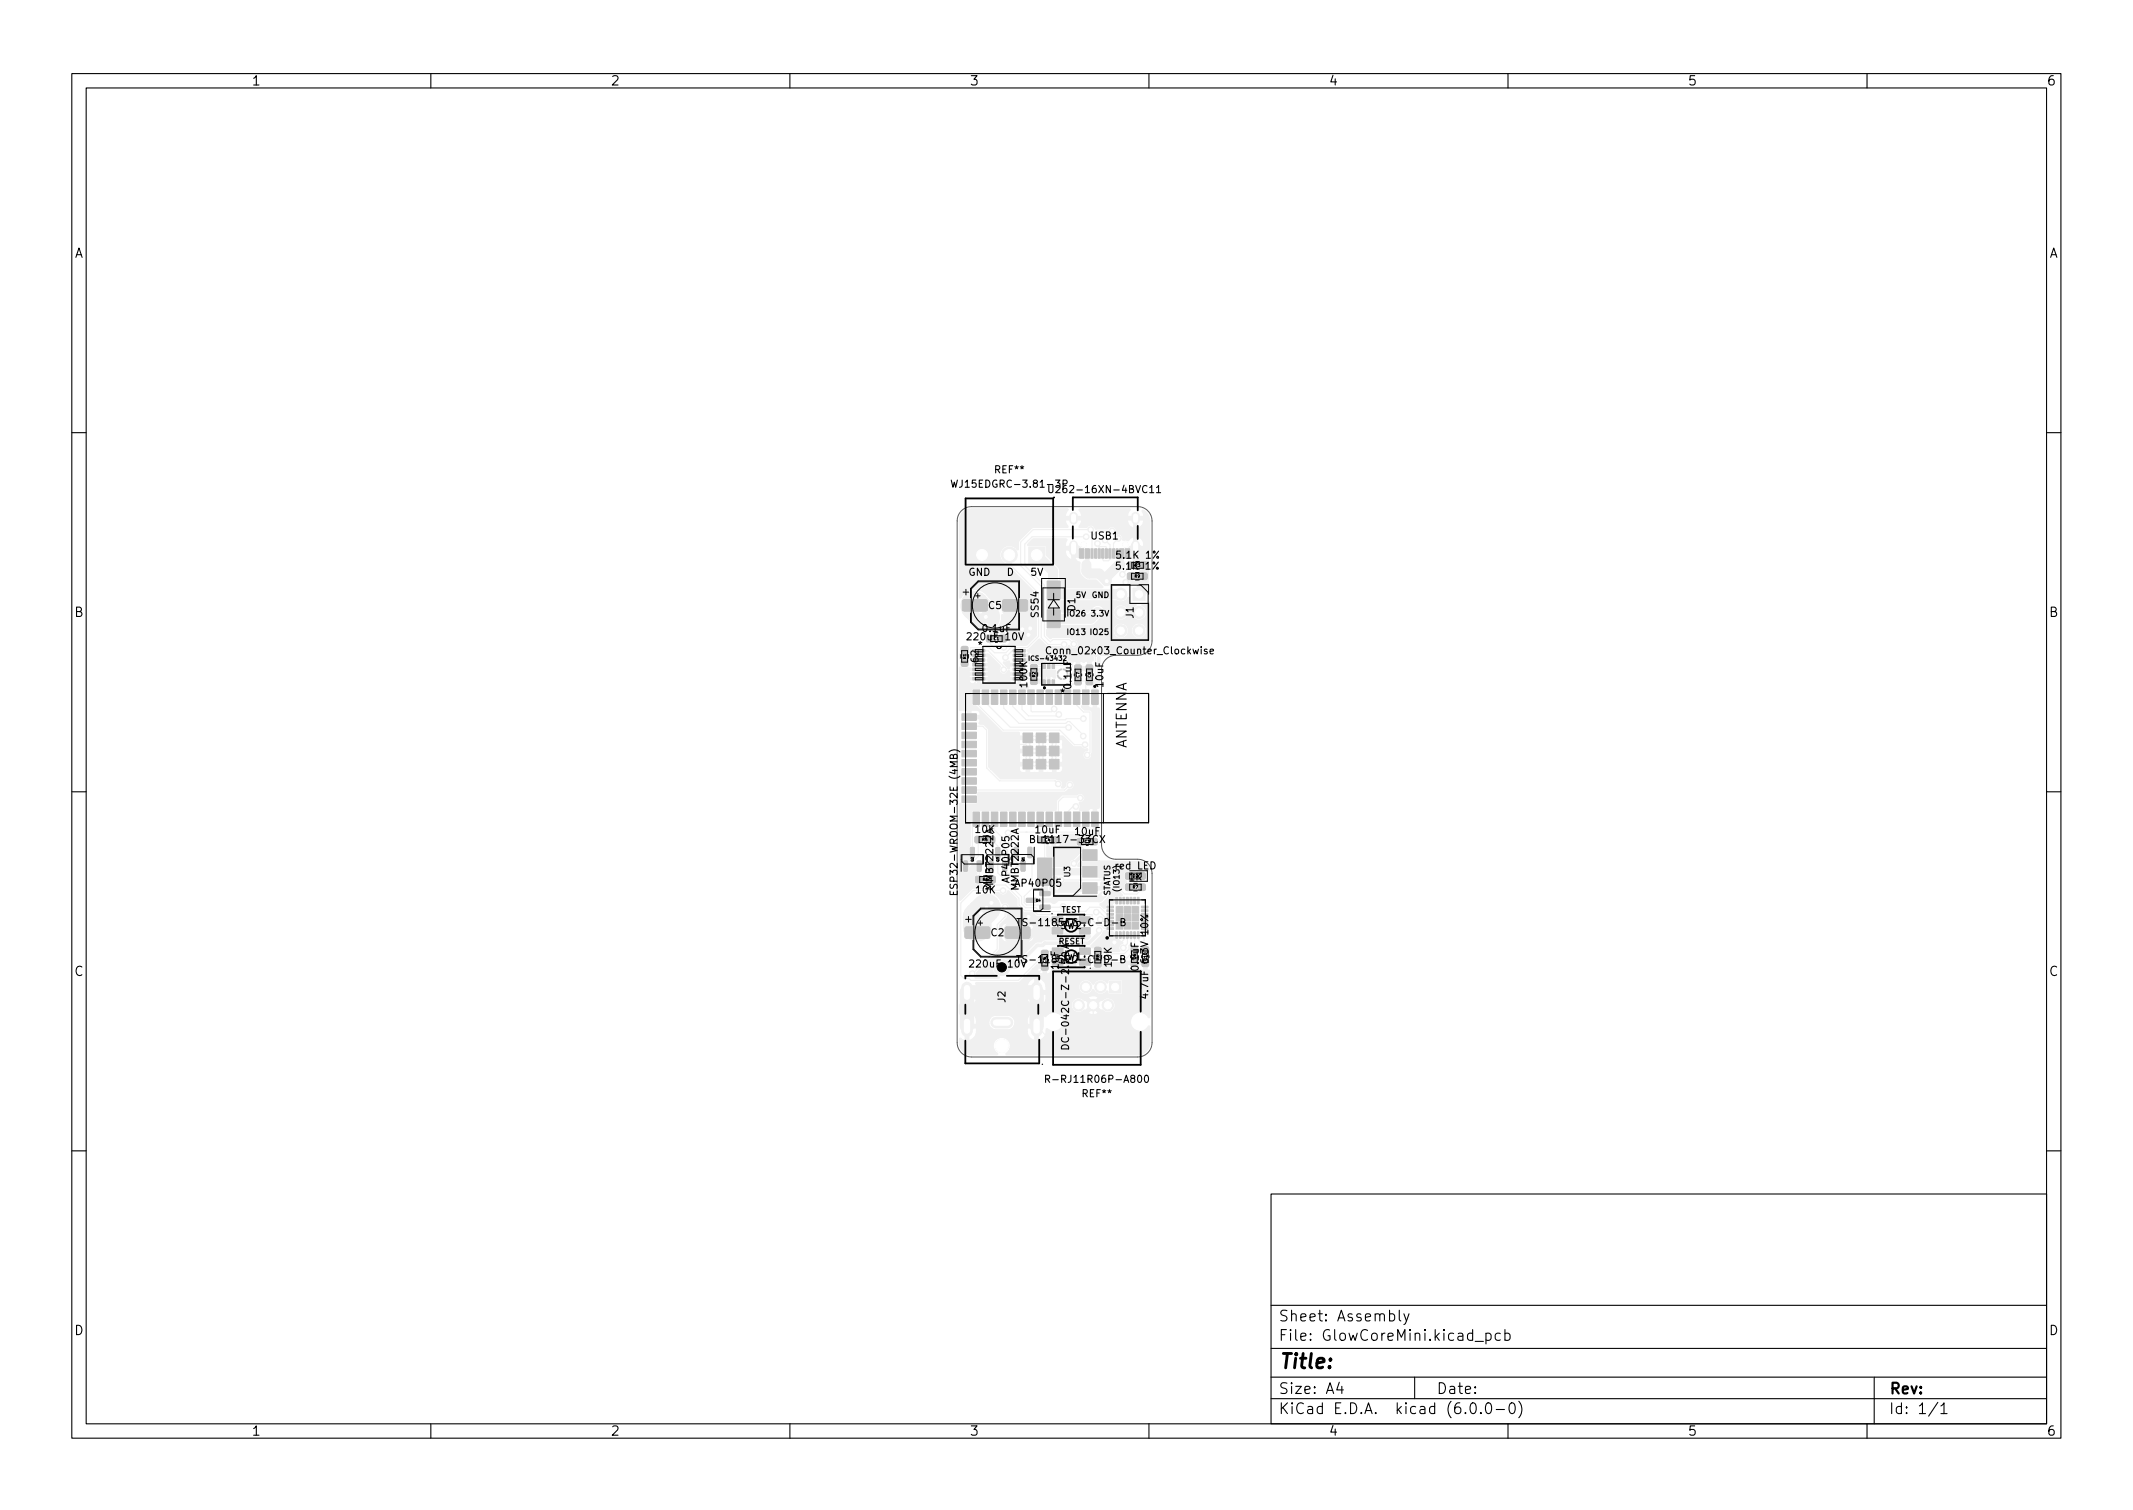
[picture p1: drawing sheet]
<svg xmlns="http://www.w3.org/2000/svg" width="297mm" height="210mm" viewBox="0 0 297 210" stroke-linecap="round" stroke-linejoin="round" font-family="sans-serif">
<defs><g id="words">
<text font-size="2.8" x="178" y="190.6">Title:</text>
<g font-size="2.1">
<text x="178" y="184">Sheet: Assembly</text>
<text x="178" y="186.7">File: GlowCoreMini.kicad_pcb</text>
<text x="178" y="196.9">KiCad E.D.A. kicad (6.0.0-0)</text>
<text x="178" y="194.1">Size: A4</text>
<text x="200" y="194.1">Date:</text>
<text x="263" y="194.1">Rev:</text>
<text x="263" y="196.9">Id: 1/1</text>
</g>
<text font-size="1.9" x="156.9" y="104.3" transform="rotate(-90 156.9 104.3)">ANTENNA</text>
<g font-size="1.8">
<text x="35" y="11.9">1</text>
<text x="85" y="11.9">2</text>
<text x="135" y="11.9">3</text>
<text x="185" y="11.9">4</text>
<text x="235" y="11.9">5</text>
<text x="285" y="11.9">6</text>
<text x="10.3" y="35.9">A</text>
<text x="285.3" y="35.9">A</text>
<text x="10.3" y="85.9">B</text>
<text x="285.3" y="85.9">B</text>
<text x="10.3" y="135.9">C</text>
<text x="285.3" y="135.9">C</text>
<text x="10.3" y="185.9">D</text>
<text x="285.3" y="185.9">D</text>
<text x="35" y="199.9">1</text>
<text x="85" y="199.9">2</text>
<text x="135" y="199.9">3</text>
<text x="185" y="199.9">4</text>
<text x="235" y="199.9">5</text>
<text x="285" y="199.9">6</text>
</g>
<g font-size="1.4">
<text x="138.6" y="65.9">REF**</text>
<text x="133.6" y="67.9">WJ15EDGRC-3.81-3P</text>
<text x="147.3" y="68.7">U262-16XN-4BVC11</text>
<text x="152" y="75.1">USB1</text>
<text x="155.7" y="77.8">5.1K 1%</text>
<text x="136" y="80.2">GND</text>
<text x="140.3" y="80.2">D</text>
<text x="155.7" y="79.3">5.1K 1%</text>
<text x="135.1" y="89.1">220uF 10V</text>
<text x="136.9" y="88">0.1uF</text>
<text x="137.7" y="84.8">C5</text>
<text x="144.6" y="85.9" transform="rotate(-90 144.6 85.9)">SS54</text>
<text x="149.7" y="85" transform="rotate(-90 149.7 85)">D1</text>
<text x="157.9" y="86.1" transform="rotate(-90 157.9 86.1)">J1</text>
<text x="136.2" y="90.3">*</text>
<text x="136.3" y="92.2" transform="rotate(-90 136.3 92.2)">62</text>
<text x="143" y="95.6" transform="rotate(-90 143 95.6)">100K</text>
<text x="146.4" y="91.1">Conn_02x03_Counter_Clockwise</text>
<text x="149.2" y="95.8" transform="rotate(-90 149.2 95.8)">0.1uF</text>
<text x="153.6" y="95.6" transform="rotate(-90 153.6 95.6)">10uF</text>
<text x="147.7" y="97">*</text>
<text x="135.9" y="116">10K</text>
<text x="144.2" y="117.4">BL1117-33CX</text>
<text x="144.3" y="116">10uF</text>
<text x="149.8" y="116.3">10uF</text>
<text x="133.3" y="123.3" transform="rotate(-90 133.3 123.3)">ESP32-WROOM-32E (4MB)</text>
<text x="136" y="124.4">10K</text>
<text x="138.3" y="123.8" transform="rotate(-90 138.3 123.8)">MMBT2222A</text>
<text x="140.6" y="122.6" transform="rotate(-90 140.6 122.6)">AP40P05</text>
<text x="141.6" y="123.5">AP40P05</text>
<text x="141.9" y="123.8" transform="rotate(-90 141.9 123.8)">MMBT2222A</text>
<text x="155.5" y="121">red LED</text>
<text x="157.2" y="122.6">1K</text>
<text x="138" y="130.4">C2</text>
<text x="143.3" y="128.9">TS-1185EC-C-D-B</text>
<text x="147.7" y="129.4">SW2</text>
<text x="135.5" y="134.7">220uF 10V</text>
<text x="143.3" y="134.1">TS-1185EC-C-D-B</text>
<text x="147.4" y="134.9" transform="rotate(-90 147.4 134.9)">1uF</text>
<text x="147.7" y="133.7">SW1</text>
<text x="154.8" y="134.6" transform="rotate(-90 154.8 134.6)">10K</text>
<text x="158.6" y="135" transform="rotate(-90 158.6 135)">0.1uF</text>
<text x="140" y="139.6" transform="rotate(-90 140 139.6)">J2</text>
<text x="159.9" y="138.2" transform="rotate(-90 159.9 138.2)">4.7uF 6.3V 10%</text>
<text x="148.9" y="144.3" transform="rotate(-90 148.9 144.3)">DC-042C-Z-2.5-A</text>
<text x="146.7" y="150.8">R-RJ11R06P-A800</text>
<text x="150.8" y="152.8">REF**</text>
</g>
<g font-size="1.1">
<text x="150" y="83.3">5V GND</text>
<text x="148.9" y="85.8">IO26</text>
<text x="148.9" y="88.4">IO13</text>
<text x="152.2" y="88.4">IO25</text>
<text x="152.3" y="85.8">3.3V</text>
<text x="149" y="122.1" transform="rotate(-90 149 122.1)">U3</text>
<text x="154.6" y="124.8" transform="rotate(-90 154.6 124.8)">STATUS</text>
<text x="155.9" y="123.5" transform="rotate(-90 155.9 123.5)">(IO13)</text>
<text x="147.4" y="131.5">RESET</text>
<text x="147.8" y="127.1">TEST</text>
</g>
<text font-size=".9" x="143.7" y="92">ICS-43432</text>
<g font-size=".6">
<text x="158" y="80.4">R9</text>
<text x="158.1" y="78.9">R3</text>
<text x="138.4" y="89.1">C1</text>
<text x="134.5" y="91.8" transform="rotate(-90 134.5 91.8)">R1</text>
<text x="144.2" y="94.3" transform="rotate(-90 144.2 94.3)">R2</text>
<text x="150.3" y="94.3" transform="rotate(-90 150.3 94.3)">C7</text>
<text x="151.9" y="94.3" transform="rotate(-90 151.9 94.3)">C8</text>
<text x="136.8" y="117.1">R5</text>
<text x="145.5" y="117.2">C4</text>
<text x="151.1" y="117.4">C3</text>
<text x="136.9" y="122.7">R6</text>
<text x="157.8" y="122.2">D2</text>
<text x="157.8" y="123.7">R7</text>
<text x="145.7" y="134.1" transform="rotate(-90 145.7 134.1)">C9</text>
<text x="153.1" y="133.6" transform="rotate(-90 153.1 133.6)">R8</text>
<text x="158.2" y="133.6" transform="rotate(-90 158.2 133.6)">C6</text>
<text x="159.7" y="133.7" transform="rotate(-90 159.7 133.7)">C10</text>
</g>
<g font-size=".4">
<text x="135.6" y="120" transform="rotate(-90 135.6 120)">Q2</text>
<text x="139.1" y="120" transform="rotate(-90 139.1 120)">Q3</text>
<text x="142.6" y="119.9" transform="rotate(-90 142.6 119.9)">Q1</text>
<text x="144.3" y="125.5">Q4</text>
</g>
</g></defs>
<circle cx="148" cy="93.9" r=".67" fill="none" stroke="#f0f0f0" stroke-width=".3"/>
<g fill="#f0f0f0" stroke="#f0f0f0" stroke-width=".14">
<path d="M146.5 132h1.5v.9h-1.5z"/>
<path d="M150.3 132h1.5v.9h-1.5z"/>
<path d="M155.4 126.2h3.2v3.2h-3.2z"/>
<path d="M154.2 127.2h.9v.2h-.9z"/>
<path d="M154.2 126.7h.9v.2h-.9z"/>
<path d="M154.2 126.2h.9v.2h-.9z"/>
<path d="M155.4 125h.2v.9h-.2z"/>
<path d="M155.9 125h.2v.9h-.2z"/>
<path d="M156.4 125h.2v.9h-.2z"/>
<path d="M156.9 125h.2v.9h-.2z"/>
<path d="M157.4 125h.2v.9h-.2z"/>
<path d="M157.9 125h.2v.9h-.2z"/>
<path d="M158.4 125h.2v.9h-.2z"/>
<path d="M159 126.2h.9v.2h-.9z"/>
<path d="M159 126.7h.9v.2h-.9z"/>
<path d="M159 127.2h.9v.2h-.9z"/>
<path d="M159 127.7h.9v.2h-.9z"/>
<path d="M158.4 129.8h.2v.9h-.2z"/>
<path d="M157.9 129.8h.2v.9h-.2z"/>
<path d="M157.4 129.8h.2v.9h-.2z"/>
<path d="M156.9 129.8h.2v.9h-.2z"/>
<path d="M156.4 129.8h.2v.9h-.2z"/>
<path d="M155.9 129.8h.2v.9h-.2z"/>
<path d="M155.4 129.8h.2v.9h-.2z"/>
<path d="M146.5 129.2h1.5v.9h-1.5z"/>
<path d="M150.3 129.2h1.5v.9h-1.5z"/>
<path d="M157 79.8h.9v.8h-.9z"/>
<path d="M158.9 79.8h.8v.8h-.8z"/>
<path d="M145.1 132.4h.8v.9h-.8z"/>
<path d="M145.1 134.1h.8v.9h-.8z"/>
<path d="M133.9 90.1h.8v.8h-.8z"/>
<path d="M133.9 91.9h.8v.8h-.8z"/>
<path d="M143.6 92.6h.8v.8h-.8z"/>
<path d="M143.6 94.4h.8v.8h-.8z"/>
<path d="M141.1 90.4h1.7v.4h-1.7z"/>
<path d="M141.1 91.1h1.7v.3h-1.7z"/>
<path d="M141.1 91.7h1.7v.4h-1.7z"/>
<path d="M141.1 92.4h1.7v.3h-1.7z"/>
<path d="M141.1 93h1.7v.4h-1.7z"/>
<path d="M141.1 93.7h1.7v.3h-1.7z"/>
<path d="M141.1 94.3h1.7v.4h-1.7z"/>
<path d="M135.5 94.3h1.6v.4h-1.6z"/>
<path d="M135.5 93.7h1.6v.3h-1.6z"/>
<path d="M135.5 93h1.6v.4h-1.6z"/>
<path d="M135.5 92.4h1.6v.3h-1.6z"/>
<path d="M135.5 91.7h1.6v.4h-1.6z"/>
<path d="M135.5 91.1h1.6v.3h-1.6z"/>
<path d="M135.5 90.4h1.6v.4h-1.6z"/>
<path d="M135.2 118h.4l.1 .1v1.2l-.1 .1h-.5z"/>
<path d="M136.1 119.9h.4l.1 .1 .1 1.2-.1 .1-.5-.1z"/>
<path d="M134.2 119.9h.4l.1 .1 .1 1.2-.1 .1-.5-.1z"/>
<path d="M144.5 119.5h2v3.8h-2z"/>
<path d="M150.8 118.3h2v1.5h-2z"/>
<path d="M150.8 120.6h2v1.5h-2z"/>
<path d="M150.8 122.9h2v1.5h-2z"/>
<path d="M154.4 76.4h.3v1.3h-.3z"/>
<path d="M152.9 76.4h.3v1.3h-.3z"/>
<path d="M151.9 76.4h.3v1.3h-.3z"/>
<path d="M151.1 76.4h.6v1.3h-.6z"/>
<path d="M150.3 76.4h.6v1.3h-.6z"/>
<path d="M152.4 76.4h.3v1.3h-.3z"/>
<path d="M153.4 76.4h.3v1.3h-.3z"/>
<path d="M153.9 76.4h.3v1.3h-.3z"/>
<path d="M154.9 76.4h.3v1.3h-.3z"/>
<path d="M142.2 119.9l.4-.1 .2 .1v1.3l-.1 .1-.5-.1z"/>
<path d="M143.2 118h.4l.1 .1v1.2l-.1 .1-.5-.1z"/>
<path d="M135.9 122.1h.8v.8h-.8z"/>
<path d="M145.2 94.7h.4v.6h-.4z"/>
<path d="M145.8 94.7h.4v.6h-.4z"/>
<path d="M146.5 94.7h.4v.6h-.4z"/>
<path d="M146.5 92.5h.4v.6h-.4z"/>
<path d="M145.8 92.5h.4v.6h-.4z"/>
<path d="M145.2 92.5h.4v.6h-.4z"/>
<path d="M152.5 132h.8v.8h-.8z"/>
<path d="M152.5 133.8h.8v.8h-.8z"/>
<path d="M156.8 121.6h.9v.8h-.9z"/>
<path d="M158.5 121.6h1v.8h-1z"/>
<path d="M139.7 83.6l.2-.1h3.1l.1 .2v1.2l-.2 .2h-3.1l-.2-.3z"/>
<path d="M134.1 83.6l.2-.1h3.1l.1 .2v1.2l-.2 .2h-3.1l-.2-.3z"/>
<path d="M151.3 92.6h.8v1h-.8z"/>
<path d="M151.3 94.4h.8v.9h-.8z"/>
<path d="M135.8 116.5h.9v.8h-.9z"/>
<path d="M140 129.1h.2h3.1l.2 .2-.1 1.2-.2 .2-3.1-.1-.1-.2z"/>
<path d="M134.4 129.1h.2h3.1l.2 .2-.1 1.2-.2 .2-3.1-.1-.1-.2z"/>
<path d="M145.8 80.9h1.8v2.5h-1.8z"/>
<path d="M145.8 84.9h1.8v2.5h-1.8z"/>
<path d="M142.5 105.7h1.3v1.4h-1.3z"/>
<path d="M142.5 103.9h1.3v1.3h-1.3z"/>
<path d="M142.5 102.1h1.3v1.3h-1.3z"/>
<path d="M144.3 105.7h1.3v1.4h-1.3z"/>
<path d="M144.3 103.9h1.3v1.3h-1.3z"/>
<path d="M144.3 102.1h1.3v1.3h-1.3z"/>
<path d="M146.1 105.7h1.4v1.4h-1.4z"/>
<path d="M146.1 103.9h1.4v1.3h-1.4z"/>
<path d="M146.1 102.1h1.4v1.3h-1.4z"/>
<path d="M152 113.1h.9v2h-.9z"/>
<path d="M150.8 113.1h.9v2h-.9z"/>
<path d="M149.5 113.1h.9v2h-.9z"/>
<path d="M148.2 113.1h.9v2h-.9z"/>
<path d="M146.9 113.1h.9v2h-.9z"/>
<path d="M145.7 113.1h.9v2h-.9z"/>
<path d="M144.4 113.1h.9v2h-.9z"/>
<path d="M143.1 113.1h.9v2h-.9z"/>
<path d="M141.9 113.1h.9v2h-.9z"/>
<path d="M140.6 113.1h.9v2h-.9z"/>
<path d="M139.3 113.1h.9v2h-.9z"/>
<path d="M138.1 113.1h.9v2h-.9z"/>
<path d="M136.8 113.1h.9v2h-.9z"/>
<path d="M135.5 113.1h.9v2h-.9z"/>
<path d="M134 110.8h2v.9h-2z"/>
<path d="M134 109.6h2v.9h-2z"/>
<path d="M134 108.3h2v.9h-2z"/>
<path d="M134 107h2v.9h-2z"/>
<path d="M134 105.8h2v.9h-2z"/>
<path d="M134 104.5h2v.9h-2z"/>
<path d="M134 103.2h2v.9h-2z"/>
<path d="M134 101.9h2v.9h-2z"/>
<path d="M134 100.7h2v.9h-2z"/>
<path d="M134 99.4h2v.9h-2z"/>
<path d="M135.5 96.1h.9v2h-.9z"/>
<path d="M136.8 96.1h.9v2h-.9z"/>
<path d="M138.1 96.1h.9v2h-.9z"/>
<path d="M139.3 96.1h.9v2h-.9z"/>
<path d="M140.6 96.1h.9v2h-.9z"/>
<path d="M141.9 96.1h.9v2h-.9z"/>
<path d="M143.1 96.1h.9v2h-.9z"/>
<path d="M144.4 96.1h.9v2h-.9z"/>
<path d="M145.7 96.1h.9v2h-.9z"/>
<path d="M146.9 96.1h.9v2h-.9z"/>
<path d="M148.2 96.1h.9v2h-.9z"/>
<path d="M149.5 96.1h.9v2h-.9z"/>
<path d="M150.8 96.1h.9v2h-.9z"/>
<path d="M152 96.1h.9v2h-.9z"/>
<path d="M143.3 76.2h2.2v2.2h-2.2z"/>
<path d="M149.7 92.6h.8v1h-.8z"/>
<path d="M149.7 94.4h.8v.9h-.8z"/>
<path d="M142.9 125.1h1.4l.1 .5-.2 .1h-1.2l-.1-.2z"/>
<path d="M144.8 124.2l1.4-.1v.5l-.1 .1h-1.2l-.1-.1z"/>
<path d="M144.8 126.1l1.4-.1v.5l-.1 .1h-1.2l-.1-.1z"/>
<path d="M154.5 136.6h1.6v1.6h-1.6z"/>
<path d="M157.8 81.9h1.7v1.7h-1.7z"/>
<path d="M156.8 123.1h.8v.8h-.8z"/>
<path d="M158.6 123.1h.9v.8h-.9z"/>
<path d="M138.7 118h.4l.1 .1 .1 1.2-.1 .2-.5-.1z"/>
<path d="M134.4 138l11.2-.1 .1-.5h4.5a1.02 1.02 0 0 0 .8 1 1.02 1.02 0 0 0 1.2-.6h.1a1.04 1.04 0 0 0 1.8 .2h.2l.1 .4h1.8l.1-.2v-1.6l-.2-.2h-1.6l-.2 .2v.2h-.2a1.03 1.03 0 0 0-1.8 .3l-.1-.1a1.01 1.01 0 0 0-1.2-.6 1.01 1.01 0 0 0-.8 1h-4.5v-.1a1.27 1.27 0 0 0-1.1-1.1v1.7h-.5v-1.7a1.29 1.29 0 0 0-1 1.2v.5h-7.1l-.2-1 .2-.1h5.9l1.9-1.9h.7a.72 .72 0 0 0 .7 .7v-.8l-1.4 .1 .6-.6h1.3l.1 1.3a.94 .94 0 0 0 .7-.7h1.7l.2-.1 .1-.4h1.3l.3 .5h.7v-.7h-.9l-.1 .2h-1.3v-.2h-.9l-.1 .7h-.5l.1-1.2h1.4v-.4l-.3-.3 .1-.2 .1-.1h1.7v.3l-.2 .3-.1 .4h1.5v1.2h.7a.44 .44 0 0 1 .6 0l.7-.1 .2-.1 .1-.3h3.4a.72 .72 0 0 0 .7 .7h.7a.68 .68 0 0 1 .8 0v-.8h-1v.8h-.5v-.8h-.7v.1h-3.4l-.1-.7 .2-.1 .5 .4h2.4l.3-.2h2.7l.1 .1 .1 1.2h.2l.1 .1v6.5h-.2l-.3-.4-.4-.3h-.6a1.31 1.31 0 0 0-.9 2 1.31 1.31 0 0 0 2.2-.2l.2 .2v2.3a1.69 1.69 0 0 1-1.6 1.6h-18.3a.14 .14 0 0 1-.1-.2 .14 .14 0 0 1 .1-.1 1.18 1.18 0 0 0 .1-1.8 1.18 1.18 0 0 0-1.8 .1 1.18 1.18 0 0 0 .4 1.8l-.1 .2h-3.5a1.69 1.69 0 0 1-1.6-1.2l-.1-1 .1-.1 .7 .3h.5a1.29 1.29 0 0 0 1.1-1.3h7.1a1.27 1.27 0 0 0 1 1.3h.5a1.26 1.26 0 0 0 1.1-1.3v-.3l.1-.1 .5 .3 .5 .1a1.31 1.31 0 0 0 1.2-1.1 1.31 1.31 0 0 0-.8-1.4h4.3a1.24 1.24 0 0 0 1.5-.1l-.8-.7-.7 .8h-4.3l-.5-.1-.6 .1-.5 .5-.6-.5-.4-.2v4h-.5v-1.8h-1v.5h-7.1v-.5h-1.1v1.8h-.5v-2.3h1.5l.1-.2h1.7l.2 .6 .5 .3 2 .1a.98 .98 0 0 0 .9-.8h2.8v-1.7a1.29 1.29 0 0 0-1 1.2v.5h-1.8a1 1 0 0 0-.9-1.2h-1.8a1 1 0 0 0-.9 1h-1.7v-.3a1.27 1.27 0 0 0-1.1-1.2v1.7h-.5v-1.7l-.7 .3h-.1v-1.2l.1-.1 .7 .3h.5a1.26 1.26 0 0 0 1.1-1.3h7.1a1.27 1.27 0 0 0 1 1.3h.5l.5-.2h4.1a1.06 1.06 0 0 0 .7 .9 1.06 1.06 0 0 0 1.2-.3l.1 .1 .7-.7h.7l.7 .7 .2-.1a1.02 1.02 0 0 0 1.5 .1 1.02 1.02 0 0 0 0-1.5 1.02 1.02 0 0 0-1.5 .1h-.2l-.7 .7h-.7l-.7-.7h-.2l-.4-.3h-.4h-.4l-.3 .3-.2 .3-.1 .4h-4.1l.4-.5 .2-.6h5.8l.7 .7 .8-.7a1.22 1.22 0 0 0-1.5 0h-5.8v-.5h-1.1v1.8h-.5v-1.8h-1v.5h-7.1v-.5h-1.1v1.8h-.5z"/>
<path d="M138.4 124.3h.8a.66 .66 0 0 0 .7 .3 .66 .66 0 0 0 .5-.6l1.2 1.2 .1 1 .9 .9h1.2l.6 .5h1.5l.1 .2h2.5l.1-.2h1.1l.1 .2 1.5 .1v.3l-.1 .1-1.4 .1v.3l.3 .5-.1 .1h-.4a.73 .73 0 0 0-1.2 0l-.2-.1v-.1l.3-.3v-.4h-2.5l.1 .4 .2 .3 .1 1.1 1.6 .1 .2-.2a.2 .2 0 0 1 .2-.2 .2 .2 0 0 1 .2 .1 .68 .68 0 0 0 1-.1h.5l.1 .3 1.6 .1 .1 .1-.5 .5h-5.9l-.5 .3h-.7l-3.1 3h-.4a1.37 1.37 0 0 0-2.3-.4 1.37 1.37 0 0 0 .7 2.2v.2h-.1h-3.2l-.1-.1 .2-.4v-.3l3.1-3.1 .1-1.8h.3l.1 .4 .6 .3h3.2l.3-.2 .3-.4v-.5h-2v1h-.5v-1h-2v.4h-.3v-.9h4.8v-.4l-.2-.4-.5-.2h-1.3v1h-.5v-1h-1.5l-.3 .1-.2 .3v.6h-.3v-.8l1-1 .1-1a.64 .64 0 0 0 .2-.9 .64 .64 0 0 0-1-.1l-.4-.8-.6-.5z"/>
<path d="M153.7 129.6h1.2l.3 .3v.9l.7 .1 .1 .1a.26 .26 0 0 1 .3 .4 .71 .71 0 0 0-.4 1.1h-1a.61 .61 0 0 0-.6-.3 .61 .61 0 0 0-.5 .4l-.1 .1-.1-.1v-.6l-.3-.3h-.7l-.3 .1a.21 .21 0 0 1-.3 .2 .21 .21 0 0 1-.1-.4l1.5-1.4z"/>
<path d="M146.7 122.1h.4l.1 .1a.66 .66 0 0 0 .3 .9 .66 .66 0 0 0 .9-.3h1.8l.1 .6h3l.1-.6h1.1l1.8 1.7v.2l-1.1 .1v.9l-.3 .3h-.8l-.2 .5-.6-.4a.13 .13 0 0 1-.1-.2 .13 .13 0 0 1 .1-.1l.9-.8a.72 .72 0 0 0 0-.9 .72 .72 0 0 0-.9-.2h-3v.3h-.2h-2.9l-.5 .2a.15 .15 0 0 1-.1 .1 .15 .15 0 0 1-.1-.1l-.1-.3-.2-.2v-.3l.5-.2z"/>
<path d="M133.6 91.1l.1-.1 .3 .2 3.7-.1 1.6 1.6v.1a.62 .62 0 0 0 .2 1 .62 .62 0 0 0 .9-.4h.2v.3h1.2v-1h-1.2v.2a.15 .15 0 0 1-.1 .2 .15 .15 0 0 1-.2 0l-.5-.7v-.2h.4l.3-.2 .1 .1v.3h1.1l.1-.7h1.5v-.3h-1.2v.3h-.3v-.6h1.5l-.3-.5v-.1l.3-.1 1.4-1.4 1.1 1h1.9a.63 .63 0 0 0 .6 .3 .63 .63 0 0 0 .5-.4h.1a.63 .63 0 0 0 .8 .4 .63 .63 0 0 0 .4-.9 .63 .63 0 0 0-.8-.3l-.4-.3h-2.3l-.4 .1-.5-.5v-.6h9.3a1.05 1.05 0 0 0 1.1 1.1 1.05 1.05 0 0 0 1-1.1h.5a1.06 1.06 0 0 0 1.5 1 1.06 1.06 0 0 0 .2-1.8 1.06 1.06 0 0 0-1.7 .6v.2h-.5v-.2a1.06 1.06 0 0 0-1.1-.8 1.06 1.06 0 0 0-1 1h-9.3l.1-.2h1.9l.1-.1 .1-.4h.1l4.1-.1 .3-.1 1.1-1.1 .3-.5h1.2a1.06 1.06 0 0 0 1.5 .9 1.06 1.06 0 0 0 .2-1.7 1.06 1.06 0 0 0-1.7 .6v.2h-1.2v-.1a.9 .9 0 0 0-.6-.8 .9 .9 0 0 0-.9 .1l-.8 .8h-3.5l-.2-.1v-.4l-.1-.1h-1.9l-.1-1 .1-.1h1.2h8.5l.3 .2a1.1 1.1 0 0 0 1.3-.6h.2v.5l.1 .3 .3 .1h.5v.2a1.06 1.06 0 0 0-.3 1.7 1.06 1.06 0 0 0 1.6-.1 1.06 1.06 0 0 0-.5-1.6l.1-.2h.5l.4-.3 .1 .1v5.6a1.69 1.69 0 0 1-1.6 1.4l-3.4 .1-.9 .3h-.9l-.1-.2a.6 .6 0 0 0-.7-.7 .6 .6 0 0 0-.3 1v.6l-.2 .1-.1 1.2h-2v-.5h1.6v-.7h-.4a.41 .41 0 0 1-.6 0h-.1v.7h-.5v-.7l-.5 .1-.6-.2a.7 .7 0 0 0-1-.7 .69 .69 0 0 0-.5-.7 .69 .69 0 0 0-.7 .3l-.3 .1-1.1 1.1-.2 .4h-.4l-.3-.2-.8 .1a.2 .2 0 0 1-.2-.1 .2 .2 0 0 1 0-.2h-1.2v1.6h1.2a.16 .16 0 0 1 .2 0 .16 .16 0 0 1-.1 .2l-.2 .1h-1.1v1.2h.9l.3 .5-.1 .1-.3 .1h-7.5l-.1 .1v2.1l.1 .2h.6l3.6 3.6h2.2l.2 .1v.5h6l1.5 1.4 1 .1 .4 .3h.4a.15 .15 0 0 1 .2 0 .15 .15 0 0 1-.1 .2 .61 .61 0 0 0-.5 .8 .61 .61 0 0 0 .7 .4 .61 .61 0 0 0 .4-.8l.1-5.8-.3-.2-.8-.1-.4-.4 .1-.1h.8l.3 .2 .4 .1v-3.1l.2-.3v-.7l.4-.4v-2.5a.21 .21 0 0 1 .4-.1l-.1 3.9-.1 .2h-.3v3h.3l.1 .1v13.7l-.1 .2h-.3v3h.4v.6l-.1 .1-.5-.1v1.2h-.5v-1.2l-.1-.1 .1-.5h.2v-3h-.4l-.3 .3h-.8a.22 .22 0 0 1-.3 0 .22 .22 0 0 1 0-.3v-.3l-.1-.5a.68 .68 0 0 0 .6-.4 .68 .68 0 0 0 0-.7 .6 .6 0 0 0-.9 0l-2.1 .1-.8 .7v1.2l-.3 .2h-11.4l-.1 .1v1.3l-.2 .3v3.1l-.2 .4v1.3l.3 .3v.2a.25 .25 0 0 1-.4-.2h-.6l-.2 .2v1.5l.3 .1h.5l.2-.2v-.4l.8-.7 .1 .1v1l.2 .4-.5 .4 .1 .8 .3 .2 .7 .1 .4 .4-.1 .1h-1.6l-1.6 1.6-.1 .1-.1-.2v-13.2l.1-.2 .2 .1h2.1l.2-.1-.1-1.1 .2-.4h12l.4-.4a.64 .64 0 0 0 .9-.5 .64 .64 0 0 0-.7-.7 .64 .64 0 0 0-.6 .8l-.2 .2h-.3a.71 .71 0 0 0 .1-.9 .71 .71 0 0 0-.8-.3l-7.7-.1-1.4-1.3h4l.1 .3 .3 .2h5.1l.4-.3 .1-.6h-.9v.9h-.5l-.1-.9h-1.3v.9h-.5v-.9h-1.3v.9h-.5v-.9h-.9v.4h-4l-.3-.3v-.7l5.9 .1-.2-.2v.1h-.5v-.6h.5l.6 .7h1.4l-.2-.2v.1h-.5v-.1l-.2 .1h-.4l.6-.6h.5l.7 .7h2.1v-1.4h-.9v1.3h-.5l-.1-.1-.1 .1h-.5l.7-.6-.7-.7h.5l.2 .2-.1-.2h-.7l-.6 .7h-.5l-.6-.7h.4l.2 .2h.5l.2-.2h-.2v.2h-.5v-.2h-.7l-.6 .7h-.5v-.5h.5l.2-.2h-.2v.2h-.5v-.2h-.9v1.3h-4.3v-1.8h5.9l-.2-.2v.2h-.5v-.6h.5l.6 .6h1.4l-.2-.2v.2h-.5v-.2l-.2 .2h-.4l.6-.6h.5l.7 .6h2.1v-1.3h-.9v1.3h-.5l-.1-.2-.1 .2h-.5l.7-.6-.7-.7h.5l.2 .2-.1-.2h-.7l-.6 .7h-.5l-.6-.7h.4l.2 .2h.5l.2-.2h-.2v.2h-.5v-.2h-.7l-.6 .7h-.5v-.5h.5l.2-.2h-.2v.2h-.5v-.2h-.9v1.3h-4.3v-2.7l-.7-.7-.6-.1a.32 .32 0 0 1 .1-.4v-.3h-1.7l-.1-.1v-.4h1.8l-.1-.4-.2-.2-1-.1v.7h-.5v-.7h-1l-.1-.1v-4.1h1.4l.1 .3 .3 .2h1.8l.3-.2 .1-.3h3l.3 .4 .8 .1 .1-.5h-5.3v.5h-.4v-.5h-2.5v-.4h8.1l.1-.3h-1.2v.3h-3v-.3h-1.1v.3h-.4v-.3h-1.1v.3h-1.4v-.6h4v-.3h-1.1v.3h-.4v-.3h-1.1v.3h-1.4l.1-.8 .3 .1h3.6v-.3h-1.1v.3h-.4l.1-.7 1.4 .1-.2-.5 .2-.5h-1.1l-.3 .1-.1-.1h-1.1l-.2 .2h-.8l-.3 .2-.1-.2z"/>
<path d="M150.2 120.2l.3-.3 .3 .1h2.1a.15 .15 0 0 1 .1-.2 .15 .15 0 0 1 .2 .1h5.3a1.66 1.66 0 0 1 1.5 1.3l-.1 .1-.3-.2-.3-.1-.1 1.1-.1 .1h-.3l-.1-1.2-.3 .1-.4 .4-.4-.2h-.8l-.3 .4v.6l.1 .2a.23 .23 0 0 1 .3 .3 .23 .23 0 0 1-.3 .2l-.1 .2v.6h-.1l-1.6-1.5-1.8-.1v-1.6l-.1-.2h-2.1l-.3 .3h-.3a.27 .27 0 0 1 0-.5z"/>
<path d="M146.5 116.8l1.3-.1-.1-.4 .1-.2h3.1l.5 .2a.2 .2 0 0 1 0 .3 .2 .2 0 0 1-.3 0l-.2-.1h-.7l-.3 .3v.8l.6 .6 .1 .4-1.1 1-.3 .1a.63 .63 0 0 0-.2 .9l-.1 .1h-2.1l-.1-.1v-1.2l-.1-.1-.8-.1v-1.3l.1-.2 .4 .2h.7a.7 .7 0 0 0 .8-.7h-.8v.7h-.5z"/>
<path d="M144.7 93.1a.28 .28 0 0 1 .4 .2h1.9v1a.32 .32 0 0 1-.5-.1l-.3-.1v1h-2.4l-.1-.4 .1-.1h1.1l.1 .2 .8-.1v-.6h-.2v.6h-.4v-.6l-.3 .1-.5-.4z"/>
<path d="M134 71.4a1.67 1.67 0 0 1 1.3-.6h13.3l.2 .2-.4 .5v.4h2.2l-.1-.5-.3-.4 .1-.2h7l.1 .2-.3 .5-.1 .4h2.2l-.2-.8a.75 .75 0 0 1 .9 .5l.2 .9v5.2l-.1 .1-.4-.1v2l-.1 .8h-.3l-.2-.1 .1-2.7-.1-.1 .2-.5v-.5h-.8v1.3a.22 .22 0 0 1 0 .3 .22 .22 0 0 1-.4-.1l-.1-.1v-1.4h-.8l-.1-.1v-.1l.4-.3h1.8v-.3a1.06 1.06 0 0 0-.8-1v1.3h-.5v-1.3l-.5 .2-.3 .3-.7-.1h-.1a.68 .68 0 0 0-.9-.8v-.2a.64 .64 0 0 0-.3-.8 .64 .64 0 0 0-.8 .3h-1.8a.67 .67 0 0 0-.5-.6 .67 .67 0 0 0-.7 .4l-1-.1 .3-.9h6.4a1.06 1.06 0 0 0 .9 1h.5a1.06 1.06 0 0 0 .8-1.1h-.8v1.1h-.5v-1.1h-.8l-.1 .1h-6.4v-.1h-2.2l.1 .5 .3 .4-.1 .2h-4.9l-1.9 1.8-.1 1.1v.2l-.2-.1a1.33 1.33 0 0 0-2.1 .1 1.33 1.33 0 0 0 .8 2l4.1 4.2-.1 5.7-1.3 1.4h-2.2l-.2 .1a.16 .16 0 0 1-.2 0 .16 .16 0 0 1 0-.3l.2-.2 .1-.3h-1.3v-.5h1.3a.73 .73 0 0 0-.8-.8v.8h-.5v-.8l-.5 .2a.3 .3 0 0 1-.5 .2l-.5-.1-.1-.1 .1-.1a2.35 2.35 0 0 0 1.6-2.4h3.5l.3-.1 .2-.3 .1-.6h-2v1h-.5v-1h-2l-.6-.6h5.1l-.1-.6-.2-.3-.3-.1h-1.4v1h-.5v-1h-1.4l-.3 .1-.2 .3-.1 .6h-.6l-.9-.9a2.23 2.23 0 0 0-3.8 .2l-.2-.1v-4.6h2.2a1.57 1.57 0 0 0 1.9 0l-.9-1-1 1h-2.2v-1.3h1.5l.1 .5 .2 .4 1-.9h.7l.9 .9a1.53 1.53 0 0 0 0-1.9l-.9 1h-.7l-1-1-.2 .5-.1 .5h-1.5v-1.3h2.2l1 .9 .9-.9a1.56 1.56 0 0 0-1.9 0h-2.2v-3.7l.2-.5z"/>
<path d="M157.4 80.9h.5l.3-.3 .4 .5 .3 .1v1.7l-.4 .1-.1-.1v-1.5l-.9 .1a.15 .15 0 0 1-.2-.1 .15 .15 0 0 1 .1-.2z"/>
<path d="M143.1 75.8l.8-.8h4.6l.1 .2-.2 .3v.6h1.9l.2 .2a.15 .15 0 0 1 .1 .1 .15 .15 0 0 1-.1 .2h-.7v1.3l.6 .4v1.4l.1 .3 .8 .7 1.4 .1 .8 .8a.14 .14 0 0 1 .1 .1 .14 .14 0 0 1-.1 .1h-5.6l-.1-1-.2-.2-.1-1.4-1.8-1.9v-.4h2.7a1.06 1.06 0 0 0 .8 1v-1.3h-.8v.3h-2.7v-.7l-.1-.2h-2.4l-.1-.1z"/>
<circle cx="150.9" cy="75.8" r=".35"/>
<circle cx="156.7" cy="75.8" r=".35"/>
<circle cx="139.5" cy="134.7" r="1.15"/>
<circle cx="139.5" cy="145.6" r=".9"/>
<circle cx="143.1" cy="105.5" r=".15"/>
<circle cx="143.1" cy="103.7" r=".15"/>
<circle cx="144.1" cy="106.4" r=".15"/>
<circle cx="144.1" cy="104.6" r=".15"/>
<circle cx="144.1" cy="102.7" r=".15"/>
<circle cx="145" cy="105.5" r=".15"/>
<circle cx="145" cy="103.7" r=".15"/>
<circle cx="145.9" cy="106.4" r=".15"/>
<circle cx="145.9" cy="104.6" r=".15"/>
<circle cx="145.9" cy="102.7" r=".15"/>
<circle cx="146.8" cy="105.5" r=".15"/>
<circle cx="146.8" cy="103.7" r=".15"/>
<circle cx="136.8" cy="77.3" r="1.1"/>
<circle cx="140.6" cy="77.3" r="1.1"/>
<circle cx="150.2" cy="140" r=".8"/>
<circle cx="151.2" cy="137.4" r=".8"/>
<circle cx="152.2" cy="140" r=".8"/>
<circle cx="153.3" cy="137.4" r=".8"/>
<circle cx="154.3" cy="140" r=".8"/>
<circle cx="156.1" cy="87.8" r=".85"/>
<circle cx="158.6" cy="87.8" r=".85"/>
<circle cx="156.1" cy="85.3" r=".85"/>
<circle cx="158.6" cy="85.3" r=".85"/>
<circle cx="156.1" cy="82.7" r=".85"/>
<circle cx="150.4" cy="111.1" r=".4"/>
<circle cx="152.7" cy="127" r=".4"/>
<circle cx="149.8" cy="112.3" r=".4"/>
<circle cx="154.8" cy="121.8" r=".4"/>
<circle cx="155.2" cy="131.2" r=".4"/>
<circle cx="148" cy="126.2" r=".4"/>
<circle cx="135.4" cy="135.6" r=".4"/>
<circle cx="140" cy="126.3" r=".4"/>
<circle cx="140.4" cy="116" r=".4"/>
<circle cx="139.7" cy="124" r=".4"/>
<circle cx="149.5" cy="120.2" r=".4"/>
<circle cx="153.1" cy="129.5" r=".4"/>
<circle cx="151.4" cy="105.1" r=".4"/>
<circle cx="149" cy="129.5" r=".4"/>
<circle cx="147.5" cy="99.5" r=".4"/>
<circle cx="147.8" cy="122.5" r=".4"/>
<circle cx="147.4" cy="109.1" r=".4"/>
<circle cx="151.1" cy="103.7" r=".4"/>
<circle cx="150.9" cy="100.1" r=".4"/>
<circle cx="150.9" cy="102.5" r=".4"/>
<circle cx="146.8" cy="98.7" r=".4"/>
<circle cx="148.8" cy="101.3" r=".4"/>
<circle cx="148.2" cy="91.8" r=".4"/>
<circle cx="149" cy="109.3" r=".4"/>
<circle cx="147.2" cy="123.6" r=".4"/>
<circle cx="153.7" cy="124.6" r=".4"/>
<circle cx="139.8" cy="93.3" r=".4"/>
<circle cx="143.5" cy="91.2" r=".4"/>
<circle cx="140" cy="91.6" r=".4"/>
<circle cx="139.8" cy="90.1" r=".4"/>
<circle cx="156.4" cy="132" r=".4"/>
<circle cx="149.5" cy="89.7" r=".4"/>
<circle cx="152.8" cy="75.7" r=".4"/>
<circle cx="151.3" cy="74.7" r=".4"/>
<circle cx="148.2" cy="89.7" r=".4"/>
<circle cx="151.9" cy="73.7" r=".4"/>
<circle cx="154.9" cy="73.9" r=".4"/>
<circle cx="156.8" cy="81.1" r=".4"/>
<circle cx="155.7" cy="75" r=".4"/>
<circle cx="156.3" cy="80" r=".4"/>
<circle cx="154.1" cy="80.9" r=".4"/>
<circle cx="143.2" cy="127.7" r=".4"/>
<circle cx="143.6" cy="129.1" r=".4"/>
<circle cx="143.3" cy="130.4" r=".4"/>
<circle cx="136.6" cy="127.2" r=".4"/>
<circle cx="137.4" cy="126.4" r=".4"/>
<circle cx="138.1" cy="125.7" r=".4"/>
<circle cx="143.5" cy="87.5" r=".4"/>
<circle cx="143.2" cy="88.4" r=".4"/>
<circle cx="142.4" cy="87.6" r=".4"/>
<circle cx="136.5" cy="85.1" r=".4"/>
<circle cx="137.3" cy="85.9" r=".4"/>
</g>
<path d="M149.5 71.9v.6M149.5 75.8v1M158.1 71.9v.6M158.1 75.8v1" fill="none" stroke="#f0f0f0" stroke-width="1.2"/>
<path d="M134.7 137.5v1.4M144.4 137.5v1.4M134.7 142.2v1.4M138.7 142.4h1.6M144.4 142.2v1.4" fill="none" stroke="#f0f0f0" stroke-width="1.6"/>
<g fill="none" stroke="#f0f0f0" stroke-width=".16">
<path d="M140.6 77.3v1.2l4 4.1v6l-1.5 1.6h-2.3l-.7 .7h-1.6l-.7-.7h-2.6v.7h-.5l-.4-.4M151.3 74.7h-7.6l-1 1.1v2.9l2.7 2.8v7l.9 .9 .3-.3h2.3l.6 .6M151.9 73.7h-8l-1.8 1.8v3.3l2.9 2.8v7.2l.9 .9h2.3M152.1 74.7v2.4M152.8 75.7l.3 .2v1.2M153.1 76.2l.1-.1h.8l.1 .1v.9M153.9 75.2l.7 .7v2l-.3 .2h-.6l-.1-.2v-.8M155.7 75l-.6 .6v1.5M157.5 78.7l-1.2 1.3M136 97.1v.8l3.7 3.8h7.9l2 2h1.5M136.3 90.6h1.3l2.2 2.2v.5M136.3 94.5l-1.3 1.3v4.1h1.6l3.8 3.8h2.7"/>
<path d="M136.3 91.9h-1.6l-.4 .4M137.2 97.1v.7l3.5 3.5h8.1M137.9 89.6l.5 .5h1.4M139.8 90.1h.1M139.8 97.1v1.5l2.1 2.1h6.5l.3-.2h.3l1.9 1.9v.1M141 97.1v1.3l1.9 1.8h5.4l.2-.1h2.4M141.9 90.6h-.9l-1 1M141.9 94.5h1.8l.3 .3h1.3l.1 .2h.6M142.3 97.1v1.7l.9 .9h4l.3-.2M142.4 87.6l-1.3 1.3M143.6 97.1v1.9l.1 .1h2.7l.4-.4M145.4 92.3v.5h-1.2l-.2 .2"/>
<path d="M148.2 91.8h-1.7l-.5 .5v.5M149 92.6h-2.1l-.2 .2M149.1 90.5h-4.9l-.7 .7M149.9 97.1v1.1l1 .9 .9 .1v5.5l-.4 .4M150.1 91.5v1.6M151.7 94.8h-1.6l-.4 .4h-2.7l-.3-.2M151.7 93.1h-1.7l-.8 .8M152.5 97.1v19.7M152.5 91.1v2.9l-1.3 1.3v1.8M157.5 80.2v.2l-.7 .7M135 101.1h1.8l.6 .6v5.2l1.8 1.8h7.7l.5 .4M136 114.1l-.6 .5v4.1"/>
<path d="M136.2 116.9v2.3l-1.3 1.4h-.4M138.1 116.9l.9 .9v3.8l3.3 3.3v.9l.5 .6h1.4l.6 .5h6.4l.6-.6h1.4l.9 1h.5M138.5 114.1v1.5l1.1 1.1M140.5 115.9h10.7M143.1 104.6h3.7M143.4 118.7l.3 .3v4.7l-1.1 1.1v.9l.4 .3h2.2l.3 .3h2.4M145 102.7v3.7M145.5 117.4v4M146.7 117h2.5M149 109.3l-.7 .7h-13.3M149.8 112.3h-.4l-.7 .8v1M150.5 111.1l-.2-.1h-2.3l-.6 .6v2.5"/>
<path d="M150.5 117.8l1.3 1.3M152.5 105.3l-1.1 1.1h-8.3v-3.7h3.7v3.7M136.4 120.6l-.1 1.9h.1l.8 .7h2.9l1.8 1.9v.9l.8 .8h1.2l.6 .5h7.6v.8M139.7 124h-4.1l-1.8 1.7v10.1l.4 .4h.7l.3 .3h6.6l4.1-4.1h5.5l1.5 1.5M140 126.3v1.3l-1.1 1.1v3.4l-3.5 3.5M142.5 120.6h-.8l-1.4 1.3M144.5 128.1h6.6M145.5 134.6l-1.1 1.1v2.5M147.3 133.9h3.8M147.8 122.5h6.8l2 2h1.7l1-1M151.8 123.7h2.5M152.2 140v1.9l-2.4 2.4h-4l-1.4-1.4"/>
<path d="M152.7 127h.5l.7 .7M153.5 127.3h.1M156.9 131.5v.1M157 127.8l-.5 .5v2.5l-.4 .4h-.9M157 130.2v1.2l-.6 .6M157.2 132.2l-.6 .6h-2.2M157.2 122v1.5M157.5 130.2v1.2M158 120.9l1 1M158.5 130.2h-.5v2.1M159.5 132.3h-1.5l-1.4 1.4h-2.3l-1.4-1.3M159.5 134.1h-1.5v4.2l-3.8 3.8h-2.1"/>
</g>
<path d="M151.8 119.1h-1.1l-1.1 1.1M153.1 129.5v.4l-1.5 1.4h-6.1l-.3 .3h-.8l-3 3.1" fill="none" stroke="#f0f0f0" stroke-width=".5"/>
<path d="M147.2 123.7h4.6M151.8 121.4h-6.3v3M153.7 124.6l-.6 .5h-2.8l-.2-.2h-2.9l-.4 .5" fill="none" stroke="#f0f0f0" stroke-width="1"/>
<path d="M136.8 77.3v1.1l4.6 4.6v1.3l1 1v2.3M135.8 84.3l1.5 1.6M137.4 126.4l-1.3 1.3v1.4M142.4 129.2l-.7 .7" fill="none" stroke="#f0f0f0" stroke-width="4"/>
<path d="M134.7 142.9v-4.7h9.7v4.7" fill="none" stroke="#f0f0f0" stroke-width="2"/>
<path d="M151.4 77.1v1.4l-.1 .1M156.2 77.1v1.3M143.6 125.4h3.2" fill="none" stroke="#f0f0f0" stroke-width=".6"/>
<path d="M143.5 91.2l-1.6 .1v3.2h-5.6v-1.9h1.3l.2-.2v-.9l-.3-.2h-1.2" fill="none" stroke="#f0f0f0" stroke-width=".4"/>
<path d="M144.4 77.3l2.2 2.3v2.5l.7 .6h8.8M151.3 78.6v.9l.3 .4h1.5l1 1v-.6l1.7-1.7M159.3 78.7v3.4l-.7 .6M152.9 85.2l-1 1h-5.2" fill="none" stroke="#f0f0f0" stroke-width="1.4"/>
<path d="M149.5 76.3l.6 .7M159.3 77.5v1.2M158.8 82.6l-.2 .1" fill="none" stroke="#f0f0f0" stroke-width="1.5"/>
<g fill="#fff" stroke="#fff" stroke-width=".14">
<circle cx="150.4" cy="111.1" r=".2"/>
<circle cx="152.7" cy="127" r=".2"/>
<circle cx="149.8" cy="112.3" r=".2"/>
<circle cx="155.2" cy="131.2" r=".2"/>
<circle cx="135.4" cy="135.6" r=".2"/>
<circle cx="140" cy="126.3" r=".2"/>
<circle cx="140.4" cy="116" r=".2"/>
<circle cx="139.7" cy="124" r=".2"/>
<circle cx="149.5" cy="120.2" r=".2"/>
<circle cx="153.1" cy="129.5" r=".2"/>
<circle cx="151.4" cy="105.1" r=".2"/>
<circle cx="147.5" cy="99.5" r=".2"/>
<circle cx="147.4" cy="109.1" r=".2"/>
<circle cx="151.1" cy="103.7" r=".2"/>
<circle cx="150.9" cy="100.1" r=".2"/>
<circle cx="150.8" cy="102.5" r=".2"/>
<circle cx="146.8" cy="98.7" r=".2"/>
<circle cx="148.8" cy="101.3" r=".2"/>
<circle cx="148.2" cy="91.8" r=".2"/>
<circle cx="149" cy="109.3" r=".2"/>
<circle cx="139.8" cy="93.3" r=".2"/>
<circle cx="143.5" cy="91.2" r=".2"/>
<circle cx="140" cy="91.6" r=".2"/>
<circle cx="139.8" cy="90.1" r=".2"/>
<circle cx="156.4" cy="132" r=".2"/>
<circle cx="149.5" cy="89.7" r=".2"/>
<circle cx="152.8" cy="75.7" r=".2"/>
<circle cx="151.3" cy="74.7" r=".2"/>
<circle cx="148.2" cy="89.7" r=".2"/>
<circle cx="151.9" cy="73.7" r=".2"/>
<circle cx="156.8" cy="81.1" r=".2"/>
<circle cx="155.7" cy="75" r=".2"/>
<circle cx="156.3" cy="80" r=".2"/>
<circle cx="154.1" cy="80.9" r=".2"/>
<circle cx="143.3" cy="130.4" r=".2"/>
<circle cx="136.6" cy="127.2" r=".2"/>
<circle cx="137.4" cy="126.4" r=".2"/>
<circle cx="138.1" cy="125.7" r=".2"/>
<circle cx="143.5" cy="87.5" r=".2"/>
<circle cx="143.2" cy="88.4" r=".2"/>
<circle cx="142.4" cy="87.6" r=".2"/>
<circle cx="136.5" cy="85.1" r=".2"/>
<circle cx="137.3" cy="85.9" r=".2"/>
<circle cx="150.9" cy="75.8" r=".35"/>
<circle cx="156.7" cy="75.8" r=".35"/>
<circle cx="139.5" cy="134.7" r=".75"/>
<circle cx="139.5" cy="145.6" r=".9"/>
<circle cx="143.1" cy="105.5" r=".1"/>
<circle cx="143.1" cy="103.7" r=".1"/>
<circle cx="144.1" cy="106.4" r=".1"/>
<circle cx="144.1" cy="104.6" r=".1"/>
<circle cx="144.1" cy="102.7" r=".1"/>
<circle cx="145" cy="105.5" r=".1"/>
<circle cx="145" cy="103.7" r=".1"/>
<circle cx="145.9" cy="106.4" r=".1"/>
<circle cx="145.9" cy="104.6" r=".1"/>
<circle cx="145.9" cy="102.7" r=".1"/>
<circle cx="146.8" cy="105.5" r=".1"/>
<circle cx="146.8" cy="103.7" r=".1"/>
<circle cx="136.8" cy="77.3" r=".75"/>
<circle cx="140.6" cy="77.3" r=".75"/>
<circle cx="144.4" cy="77.3" r=".75"/>
<circle cx="150.2" cy="140" r=".5"/>
<circle cx="151.2" cy="137.4" r=".5"/>
<circle cx="152.2" cy="140" r=".5"/>
<circle cx="153.3" cy="137.4" r=".5"/>
<circle cx="154.3" cy="140" r=".5"/>
<circle cx="155.3" cy="137.4" r=".5"/>
<circle cx="158.7" cy="142.3" r="1.05"/>
<circle cx="146.8" cy="142.3" r="1.05"/>
<circle cx="156.1" cy="87.8" r=".5"/>
<circle cx="158.6" cy="87.8" r=".5"/>
<circle cx="156.1" cy="85.3" r=".5"/>
<circle cx="158.6" cy="85.3" r=".5"/>
<circle cx="156.1" cy="82.7" r=".5"/>
<circle cx="158.6" cy="82.7" r=".5"/>
</g>
<path d="M149.5 71.9v.6M149.5 75.8v1.1M158.1 71.9v.6M158.1 75.8v1.1" fill="none" stroke="#fff" stroke-width=".7"/>
<path d="M134.7 137.6v1.2M144.4 137.6v1.2M134.7 142.3v1.2M138.7 142.4h1.6M144.4 142.3v1.2" fill="none" stroke="#fff" stroke-width=".9"/>
<path d="M147.3 94l.2 .4 .3 .2M147.8 93.2l-.3 .2-.2 .3" fill="none" stroke="#c4c4c4" stroke-width=".24"/>
<path d="M145.2 94.7h.3v.5h-.3zM145.2 92.6h.3v.5h-.3zM145.9 94.7h.3v.5h-.3zM145.9 92.6h.3v.5h-.3zM146.5 92.6h.3v.5h-.3zM146.5 94.7h.3v.5h-.3z" fill="none" stroke="#c4c4c4" stroke-width=".14"/>
<g fill="#c4c4c4" stroke="#c4c4c4" stroke-width=".14">
<path d="M146.5 94.7h.3v.5h-.3z"/>
<path d="M145.9 92.6h.3v.5h-.3z"/>
<path d="M145.2 94.7h.3v.5h-.3z"/>
<path d="M145.2 92.6h.3v.5h-.3z"/>
<path d="M146.5 92.6h.3v.5h-.3z"/>
<path d="M145.9 94.7h.3v.5h-.3z"/>
<path d="M146.5 132h1.5v.9h-1.5z"/>
<path d="M150.3 132h1.5v.9h-1.5z"/>
<path d="M154.2 127.2h.9v.2h-.9z"/>
<path d="M154.2 126.7h.9v.2h-.9z"/>
<path d="M154.2 126.2h.9v.2h-.9z"/>
<path d="M155.4 125h.2v.9h-.2z"/>
<path d="M155.9 125h.2v.9h-.2z"/>
<path d="M156.4 125h.2v.9h-.2z"/>
<path d="M156.9 125h.2v.9h-.2z"/>
<path d="M157.4 125h.2v.9h-.2z"/>
<path d="M157.9 125h.2v.9h-.2z"/>
<path d="M158.4 125h.2v.9h-.2z"/>
<path d="M159 126.2h.9v.2h-.9z"/>
<path d="M159 126.7h.9v.2h-.9z"/>
<path d="M159 127.2h.9v.2h-.9z"/>
<path d="M159 127.7h.9v.2h-.9z"/>
<path d="M158.4 129.8h.2v.9h-.2z"/>
<path d="M157.9 129.8h.2v.9h-.2z"/>
<path d="M157.4 129.8h.2v.9h-.2z"/>
<path d="M156.9 129.8h.2v.9h-.2z"/>
<path d="M156.4 129.8h.2v.9h-.2z"/>
<path d="M155.9 129.8h.2v.9h-.2z"/>
<path d="M155.4 129.8h.2v.9h-.2z"/>
<path d="M156.6 128.5h.9v.9h-.9z"/>
<path d="M155.5 128.5h.9v.9h-.9z"/>
<path d="M156.6 127.4h.9v.9h-.9z"/>
<path d="M155.5 126.3h.9v.9h-.9z"/>
<path d="M157.7 128.5h.9v.9h-.9z"/>
<path d="M156.6 126.3h.9v.9h-.9z"/>
<path d="M157.7 127.4h.9v.9h-.9z"/>
<path d="M155.5 127.4h.9v.9h-.9z"/>
<path d="M157.7 126.3h.9v.9h-.9z"/>
<path d="M146.5 129.2h1.5v.9h-1.5z"/>
<path d="M150.3 129.2h1.5v.9h-1.5z"/>
<path d="M157 79.8h.9v.8h-.9z"/>
<path d="M158.9 79.8h.8v.8h-.8z"/>
<path d="M145.1 132.4h.8v.9h-.8z"/>
<path d="M145.1 134.1h.8v.9h-.8z"/>
<path d="M133.9 90.1h.8v.8h-.8z"/>
<path d="M133.9 91.9h.8v.8h-.8z"/>
<path d="M143.6 92.6h.8v.8h-.8z"/>
<path d="M143.6 94.4h.8v.8h-.8z"/>
<path d="M141.1 90.4h1.7v.4h-1.7z"/>
<path d="M141.1 91.1h1.7v.3h-1.7z"/>
<path d="M141.1 91.7h1.7v.4h-1.7z"/>
<path d="M141.1 92.4h1.7v.3h-1.7z"/>
<path d="M141.1 93h1.7v.4h-1.7z"/>
<path d="M141.1 93.7h1.7v.3h-1.7z"/>
<path d="M141.1 94.3h1.7v.4h-1.7z"/>
<path d="M135.5 94.3h1.6v.4h-1.6z"/>
<path d="M135.5 93.7h1.6v.3h-1.6z"/>
<path d="M135.5 93h1.6v.4h-1.6z"/>
<path d="M135.5 92.4h1.6v.3h-1.6z"/>
<path d="M135.5 91.7h1.6v.4h-1.6z"/>
<path d="M135.5 91.1h1.6v.3h-1.6z"/>
<path d="M135.5 90.4h1.6v.4h-1.6z"/>
<path d="M135.2 118h.4l.1 .1v1.2l-.1 .1h-.5z"/>
<path d="M136.1 119.9h.4l.1 .1 .1 1.2-.1 .1-.5-.1z"/>
<path d="M134.2 119.9h.4l.1 .1 .1 1.2-.1 .1-.5-.1z"/>
<path d="M144.5 119.5h2v3.8h-2z"/>
<path d="M150.8 118.3h2v1.5h-2z"/>
<path d="M150.8 120.6h2v1.5h-2z"/>
<path d="M150.8 122.9h2v1.5h-2z"/>
<path d="M154.4 76.4h.3v1.3h-.3z"/>
<path d="M152.9 76.4h.3v1.3h-.3z"/>
<path d="M151.9 76.4h.3v1.3h-.3z"/>
<path d="M151.1 76.4h.6v1.3h-.6z"/>
<path d="M150.3 76.4h.6v1.3h-.6z"/>
<path d="M152.4 76.4h.3v1.3h-.3z"/>
<path d="M153.4 76.4h.3v1.3h-.3z"/>
<path d="M153.9 76.4h.3v1.3h-.3z"/>
<path d="M154.9 76.4h.3v1.3h-.3z"/>
<path d="M142.2 119.9l.4-.1 .2 .1v1.3l-.1 .1-.5-.1z"/>
<path d="M143.2 118h.4l.1 .1v1.2l-.1 .1-.5-.1z"/>
<path d="M135.9 122.1h.8v.8h-.8z"/>
<path d="M152.5 132h.8v.8h-.8z"/>
<path d="M152.5 133.8h.8v.8h-.8z"/>
<path d="M156.8 121.6h.9v.8h-.9z"/>
<path d="M158.5 121.6h1v.8h-1z"/>
<path d="M139.7 83.6l.2-.1h3.1l.1 .2v1.2l-.2 .2h-3.1l-.2-.3z"/>
<path d="M134.1 83.6l.2-.1h3.1l.1 .2v1.2l-.2 .2h-3.1l-.2-.3z"/>
<path d="M151.3 92.6h.8v1h-.8z"/>
<path d="M151.3 94.4h.8v.9h-.8z"/>
<path d="M135.8 116.5h.9v.8h-.9z"/>
<path d="M140 129.1h.2h3.1l.2 .2-.1 1.2-.2 .2-3.1-.1-.1-.2z"/>
<path d="M134.4 129.1h.2h3.1l.2 .2-.1 1.2-.2 .2-3.1-.1-.1-.2z"/>
<path d="M145.8 80.9h1.8v2.5h-1.8z"/>
<path d="M145.8 84.9h1.8v2.5h-1.8z"/>
<path d="M142.5 105.7h1.3v1.4h-1.3z"/>
<path d="M142.5 103.9h1.3v1.3h-1.3z"/>
<path d="M142.5 102.1h1.3v1.3h-1.3z"/>
<path d="M144.3 105.7h1.3v1.4h-1.3z"/>
<path d="M144.3 103.9h1.3v1.3h-1.3z"/>
<path d="M144.3 102.1h1.3v1.3h-1.3z"/>
<path d="M146.1 105.7h1.4v1.4h-1.4z"/>
<path d="M146.1 103.9h1.4v1.3h-1.4z"/>
<path d="M146.1 102.1h1.4v1.3h-1.4z"/>
<path d="M152 113.1h.9v2h-.9z"/>
<path d="M150.8 113.1h.9v2h-.9z"/>
<path d="M149.5 113.1h.9v2h-.9z"/>
<path d="M148.2 113.1h.9v2h-.9z"/>
<path d="M146.9 113.1h.9v2h-.9z"/>
<path d="M145.7 113.1h.9v2h-.9z"/>
<path d="M144.4 113.1h.9v2h-.9z"/>
<path d="M143.1 113.1h.9v2h-.9z"/>
<path d="M141.9 113.1h.9v2h-.9z"/>
<path d="M140.6 113.1h.9v2h-.9z"/>
<path d="M139.3 113.1h.9v2h-.9z"/>
<path d="M138.1 113.1h.9v2h-.9z"/>
<path d="M136.8 113.1h.9v2h-.9z"/>
<path d="M135.5 113.1h.9v2h-.9z"/>
<path d="M134 110.8h2v.9h-2z"/>
<path d="M134 109.6h2v.9h-2z"/>
<path d="M134 108.3h2v.9h-2z"/>
<path d="M134 107h2v.9h-2z"/>
<path d="M134 105.8h2v.9h-2z"/>
<path d="M134 104.5h2v.9h-2z"/>
<path d="M134 103.2h2v.9h-2z"/>
<path d="M134 101.9h2v.9h-2z"/>
<path d="M134 100.7h2v.9h-2z"/>
<path d="M134 99.4h2v.9h-2z"/>
<path d="M135.5 96.1h.9v2h-.9z"/>
<path d="M136.8 96.1h.9v2h-.9z"/>
<path d="M138.1 96.1h.9v2h-.9z"/>
<path d="M139.3 96.1h.9v2h-.9z"/>
<path d="M140.6 96.1h.9v2h-.9z"/>
<path d="M141.9 96.1h.9v2h-.9z"/>
<path d="M143.1 96.1h.9v2h-.9z"/>
<path d="M144.4 96.1h.9v2h-.9z"/>
<path d="M145.7 96.1h.9v2h-.9z"/>
<path d="M146.9 96.1h.9v2h-.9z"/>
<path d="M148.2 96.1h.9v2h-.9z"/>
<path d="M149.5 96.1h.9v2h-.9z"/>
<path d="M150.8 96.1h.9v2h-.9z"/>
<path d="M152 96.1h.9v2h-.9z"/>
<path d="M149.7 92.6h.8v1h-.8z"/>
<path d="M149.7 94.4h.8v.9h-.8z"/>
<path d="M142.9 125.1h1.4l.1 .5-.2 .1h-1.2l-.1-.2z"/>
<path d="M144.8 124.2l1.4-.1v.5l-.1 .1h-1.2l-.1-.1z"/>
<path d="M144.8 126.1l1.4-.1v.5l-.1 .1h-1.2l-.1-.1z"/>
<path d="M156.8 123.1h.8v.8h-.8z"/>
<path d="M158.6 123.1h.9v.8h-.9z"/>
<path d="M138.7 118h.4l.1 .1 .1 1.2-.1 .2-.5-.1z"/>
</g>
<g fill="none" stroke="#000" stroke-width=".15">
<path d="M10 10.2h277v190.1h-277zM12 12.2h273v186.1h-273zM60 10.2v2M110 10.2v2M160 10.2v2M210 10.2v2M260 10.2v2M10 60.2h2M132.5 66.8l.2 1 .2-.7 .2 .7 .2-1M135.6 79.2a.47 .47 0 0 0-.5 .4 .47 .47 0 0 0 .5 .5l.1-.4h-.2M144.2 79.1h-.5v.5l.1-.1h.4v.2v.3l-.1 .1-.4-.1M144.5 79.1l.4 1 .3-1"/>
<path d="M146.1 67.6v.8l.1 .2h.2l.2-.2v-.8M148 67.4l.5-.1 .1-.1v-.3l-.6-.1v1M160.1 68.6h.6M161.1 67.9l.2-.3v1M161.1 68.6h.5M285 60.2h2M134.7 88.2l.4-.1 .2 .3-.7 .7h.7M141.9 88.1l.3 1 .3-1M143.3 91.3v.7M146.3 90.1a.47 .47 0 0 0-.6 .4 .47 .47 0 0 0 .4 .6l.2-.1M148.1 91.4l.2-.1 .2 .2-.4 .5h.4M168.5 90.7l.5-.1-.1-.2h-.2l-.2 .1 .1 .5h.3"/>
<path d="M10 110.2h2M132.2 104.7a1.15 1.15 0 0 1 1.5 0M132.8 105.3l.2-.3 .2 .1 .1 .1v.4h-1l.1-.5h.2l.1 .1 .1 .4M143.5 116.8h.4l.1-.2v-.2l-.5-.1v1h.4l.1-.1 .1-.2-.3-.2M153.2 116.3l.6 1M153.8 116.3l-.6 1M285 110.2h2M132.3 124.1v.5h1v-.5M132.3 123.1v.4l.2 .2 .2-.1 .2-.4h.3l.1 .1v.4M132.8 124.2v.4M135 133.8l.4-.1 .2 .2-.6 .8h.6M141.6 133.1h.5"/>
<path d="M141.6 127.9h.6M141.9 133.1v1M141.9 127.9v1M142.2 133.7l.4 1 .3-1M143 133.1h-.4h-.1v.3l.4 .2 .1 .3-.2 .2-.4-.1M143 127.9h-.4l-.1 .2v.2l.5 .2v.3l-.2 .1h-.3M148.5 131.5v.5M148.8 131.4l-1 .3 1 .4M154.5 125.3h5v5h-5zM154.9 133.7h.7M154.9 128.5h.7M154.9 123.8a.92 .92 0 0 0 1.3 0"/>
<path d="M156.1 133.5h.4l.1-.2v-.2h-.5v1h.4l.1-.1 .1-.3-.3-.2M156.1 128.4l.4-.1 .1-.1v-.2l-.5-.1v1h.4l.1-.1 .1-.2-.2-.2M158.9 127.4l1 .8M159.5 138.4v.6l-.7-.2M145.6 150.2h.5l.1-.1-.1-.3-.5-.1v1M145.8 150.2l.4 .5M147.9 145.7a.54 .54 0 0 1 .6-.2 .54 .54 0 0 1 .3 .6h-1zM147.9 144.5a.47 .47 0 0 0 .3 .6 .47 .47 0 0 0 .6-.4l-.1-.2M159.5 149.8l.1-.1a.53 .53 0 0 1 .4 .5 .53 .53 0 0 1-.4 .5l-.1-.1-.1-.3zM10 160.2h2M177 166.3h108v32h-108zM285 160.2h2"/>
<path d="M60 198.3v2M110 198.3v2M160 198.3v2M177 194.8h108M177 191.8h108M177 187.8h108M177 181.8h108M186.5 192.5l-.4 1h1M186.9 193v1M194.9 182.4v1.3l.2 .2M195.5 182.9l.4 1M196.2 182.9l-.5 1.4-.2 .1"/>
<path d="M197 191.8v3M204.9 195.4a.36 .36 0 0 1 .6 .2 .77 .77 0 0 1-.4 1.2 1 1 0 0 1-.2-1.4zM205.4 186.8h1.2M206.2 196.7l.1 .1h-.1h-.1l.1-.1v.1M206.9 185.7l.5-.1 .2 .3v.4l-.1 .3h-.1h-.5M206.9 185.6v1.5M207 195.5a.36 .36 0 0 1 .4-.2 .36 .36 0 0 1 .2 .3 .77 .77 0 0 1-.4 1.2 .91 .91 0 0 1-.2-1.3zM208.4 196.3h1.1M208.9 185.7l-.4-.1-.3 .3v.4l.2 .3h.1h.4M209.6 185.7l.4-.1 .3 .3v.4l-.2 .3h-.1h-.4M209.6 185.1v1.5M210 198.3v2"/>
<path d="M210.4 195.4a.36 .36 0 0 1 .5 .2 .77 .77 0 0 1-.4 1.2 1 1 0 0 1-.1-1.4zM211.5 195.1a1.72 1.72 0 0 1 0 2.3M260 198.3v2M261 191.8v6.5M269.9 195.3l-1.3 1.9M270.3 195.8l.4-.5v1.5M270.3 196.8h.8"/>
<circle cx="159.7" cy="127.6" r=".14"/>
</g>
<g fill="none" stroke="#000" stroke-width=".25">
<path d="M134.5 78.5v-9.1h12.2v9.1M134.5 78.6h12.2M149.4 71v-1.7h9v1.8M149.4 73.3v1.7M158.4 73.2v1.9M134.4 139.9v1.3M138.8 135.9h-4.4v.4M140.2 135.9h4.5v.5M144.6 139.9v1.3M147.3 127.4h3.7M147.3 130.4h3.7M147.3 131.7h3.7"/>
<path d="M151 134.6v.1h-3.7M144.7 144.8v3.3h-10.3v-3.2M146.6 140.9v-5.6h12.3v5.6M146.6 143.7v4.6h12.3v-4.6"/>
<circle cx="154.2" cy="130.6" r=".13"/>
</g>
<g fill="none" stroke="#000" stroke-width=".14">
<path d="M157.6 79.8h1.6v.9h-1.6zM133.8 91.1v.6M133.9 90.6h.8v1.6h-.8zM134.1 82.5h.8M134.5 96.6h25.5v18h-25.5zM134.5 82.1v.7M135.2 85.4v1.2l1 1.1h5.8v-2.3M135.2 83.2v-1.2l1-1.1h5.8v2.3M135.8 90.5h1.1M135.8 91.4h1.1M135.8 92.1h1.1M135.8 91.8h1.1"/>
<path d="M135.8 91.1h1.1M135.8 90.8h1.1M135.9 83h.6M136.2 82.7v.6M136.3 81h5.6v6.6h-5.6l-1-1v-4.6zM136.9 90h4.5v5.1h-4.5zM136.9 93.1h-1.1v.3h1.1M136.9 92.4h-1.1v.3h1.1M136.9 93.7h-1.1v.3h1.1M136.9 94.4h-1.1v.3h1.1M138.8 90l.1 .2 .2 .1 .2-.1 .1-.2M141.4 90.5h1v.3h-1"/>
<path d="M141.4 91.1h1v.3h-1M141.4 91.8h1v.3h-1M141.4 93.4h1M141.4 94h1M141.4 94.4h1M141.4 94.7h1M141.4 93.1h1M141.4 93.7h1M141.4 92.4h1M141.4 92.7h1M143.6 93.1h.8v1.6h-.8zM144.5 93.7v.5"/>
<path d="M145.1 86v-5.4h3.3v5.4M145.1 92.4h4v3h-4zM145.2 81.9h3v4.6h-3zM145.9 83.5h1.6M146.7 83.5l.8 1.2h-1.5zM146.7 82.6v.9M146.7 84.7v1M149.7 93.2h.8v1.6h-.8zM150.6 93.8v.3M151.2 93.8v.3M151.3 93.2h.8v1.6h-.8zM153.7 96.6v18"/>
<path d="M154.2 96.6h5.7v18h-25.5M154.8 81.4h2.5v2.6h2.6v5.2h-5.1zM154.8 81.5h4.1l1 1v6.6h-5.1zM158.1 80.8h.5M158.6 81.4h1.3v1.3M134 120l.3 .3h2.6M134 119h2.9M137.5 119h2.9M137.9 116.5h-1.6v.8h1.6M141 119h2.6l.3 .3v1h-2.9M144 118v2.3M146.8 118h3.7v5.7l-1.1 1h-2.6z"/>
<path d="M150.5 118h-3.8v1.2M134.5 128h.8M134.9 127.6v.8M135.5 130.9v1.3l1.1 1.1h5.7v-2.4M135.5 128.8v-1.3l1.1-1.1h5.7v2.4M136.2 128.5h.6M136.5 128.2v.6M136.6 126.6h5.6v6.6h-5.6l-1-1v-4.6zM137.8 120.3h2.6M138 122.1h-1.6v.8h1.6M143.9 126.9h2.4M143.9 123.9v2.9h1l.3-.3v-2.6"/>
<path d="M146.7 123.5v1.3h6M152.5 134.1v-1.6h.8v1.6M157.3 121.2h2.5v1.5h-2.5M157.3 123.1h1.6v.8h-1.6zM157.9 124.1h.5"/>
<circle cx="138.6" cy="84.3" r="3.1"/>
<circle cx="138.9" cy="129.9" r="3.1"/>
<circle cx="146.5" cy="127.2" r=".03"/>
<circle cx="151.8" cy="134.8" r=".03"/>
<circle cx="145.2" cy="148.2" r=".03"/>
</g>
<circle cx="145.4" cy="95.8" r=".1" fill="none" stroke="#000" stroke-width=".2"/>
<g fill="#000" stroke="#000" stroke-width=".14">
<circle cx="146.8" cy="69.3" r=".06"/>
<circle cx="139.5" cy="134.7" r=".64"/>
</g>
<path d="M133.9 71.1a2 2 0 0 1 1.4-.6h23.1a2 2 0 0 1 2 2v16.7a2 2 0 0 1-2 2h-3a2 2 0 0 0-2 2v24.4a2 2 0 0 0 2 2h3a2 2 0 0 1 2 2v23.6a2 2 0 0 1-2 2h-23.1a2 2 0 0 1-2-2v-72.7a2 2 0 0 1 .6-1.4z" fill="none" stroke="#575757" stroke-width=".14"/>
<use href="#words"/>
</svg>
